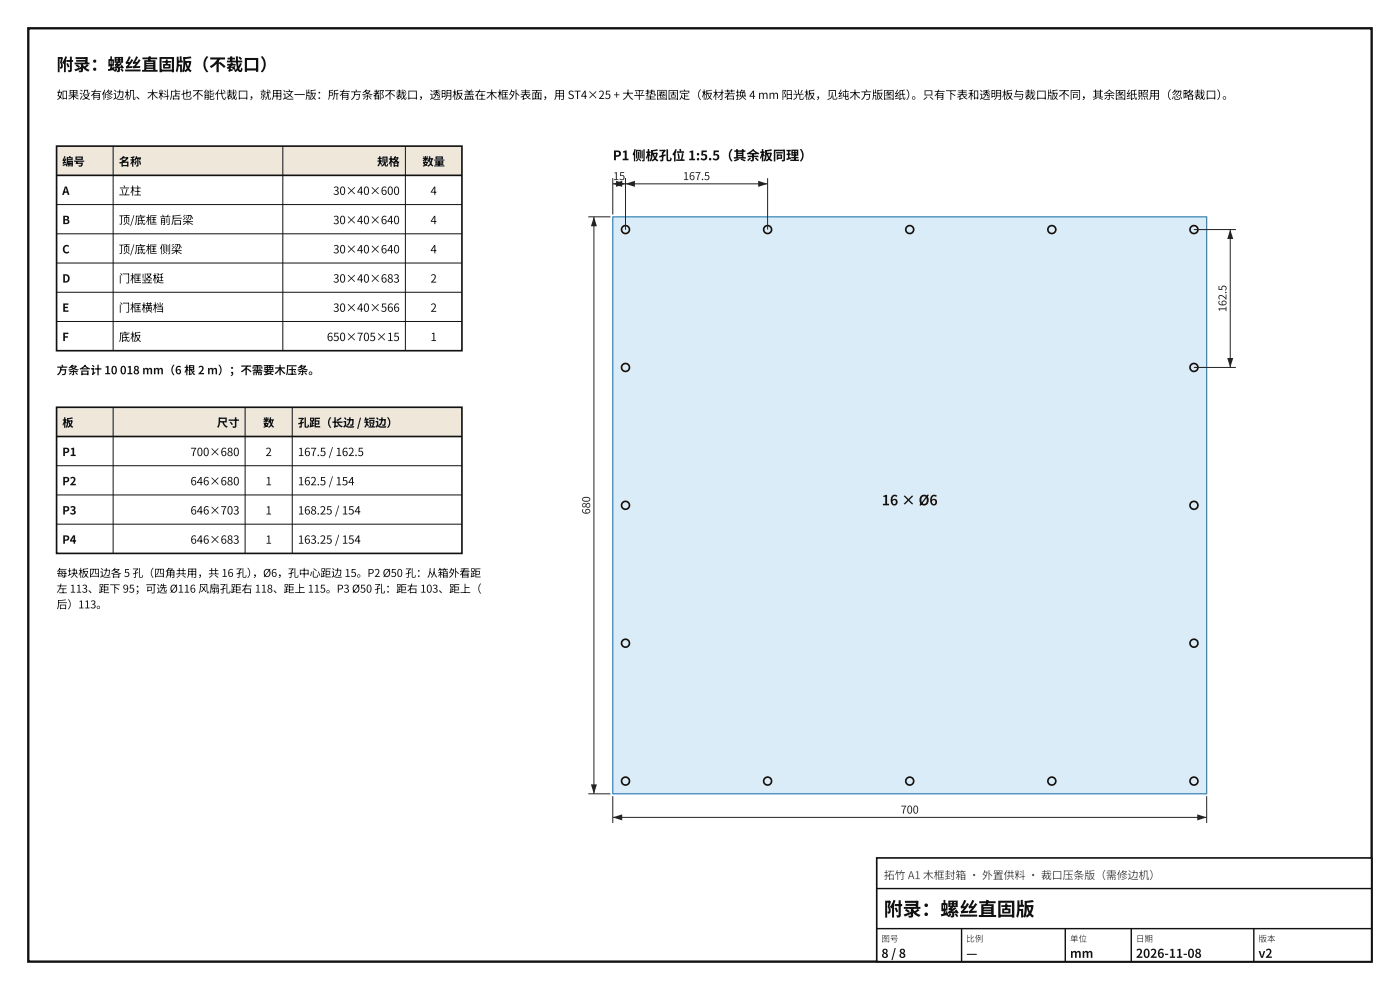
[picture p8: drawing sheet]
<svg xmlns="http://www.w3.org/2000/svg" width="297mm" height="210mm" viewBox="0 0 297 210" stroke-linecap="round" stroke-linejoin="round" font-family="sans-serif">
<defs><g id="words">
<text font-size="4" fill="#111" x="187.5" y="194.3">附录：螺丝直固版</text>
<text font-size="3.6" fill="#111" x="12" y="15">附录：螺丝直固版（不裁口）</text>
<text font-size="3" fill="#111" x="187.1" y="107.2">16 × Ø6</text>
<text font-size="2.8" fill="#111" x="130" y="34">P1 侧板孔位 1:5.5（其余板同理）</text>
<g font-size="2.6" fill="#111">
<text x="187" y="203.2">8 / 8</text>
<text x="205" y="203.2">—</text>
<text x="227" y="203.2">mm</text>
<text x="241" y="203.2">2026-11-08</text>
<text x="267" y="203.2">v2</text>
</g>
<g font-size="2.4" fill="#111">
<text x="12" y="21">如果没有修边机、木料店也不能代裁口，就用这一版：所有方条都不裁口，透明板盖在木框外表面，用 ST4×25 + 大平垫圈固定（板材若换 4 mm 阳光板，见纯木方版图纸）</text>
<text x="193.4" y="21">。只有下表和透明板与裁口版不同，其余图纸照用（忽略裁口）</text>
<text x="259.3" y="21">。</text>
<text x="13.2" y="35.1">编号</text>
<text x="25.2" y="35.1">名称</text>
<text x="80" y="35.1">规格</text>
<text x="89.6" y="35.1">数量</text>
<text x="13.2" y="41.3">A</text>
<text x="25.2" y="41.3">立柱</text>
<text x="70.7" y="41.3">30×40×600</text>
<text x="91.3" y="41.3">4</text>
<text x="13.2" y="47.5">B</text>
<text x="25.2" y="47.5">顶/底框 前后梁</text>
<text x="70.7" y="47.5">30×40×640</text>
<text x="91.3" y="47.5">4</text>
<text x="13.2" y="53.7">C</text>
<text x="25.2" y="53.7">顶/底框 侧梁</text>
<text x="70.7" y="53.7">30×40×640</text>
<text x="91.3" y="53.7">4</text>
<text x="13.2" y="59.9">D</text>
<text x="25.2" y="59.9">门框竖梃</text>
<text x="70.7" y="59.9">30×40×683</text>
<text x="91.3" y="59.9">2</text>
<text x="13.2" y="66.1">E</text>
<text x="25.2" y="66.1">门框横档</text>
<text x="70.7" y="66.1">30×40×566</text>
<text x="91.3" y="66.1">2</text>
<text x="13.2" y="72.3">F</text>
<text x="25.2" y="72.3">底板</text>
<text x="69.4" y="72.3">650×705×15</text>
<text x="91.3" y="72.3">1</text>
<text x="12" y="79.4">方条合计 10</text>
<text x="25.5" y="79.4">018 mm（6 根 2 m）；不需要木压条。</text>
<text x="13.2" y="90.5">板</text>
<text x="46" y="90.5">尺寸</text>
<text x="55.8" y="90.5">数</text>
<text x="63.2" y="90.5">孔距（长边 / 短边）</text>
<text x="13.2" y="96.7">P1</text>
<text x="40.4" y="96.7">700×680</text>
<text x="56.3" y="96.7">2</text>
<text x="63.2" y="96.7">167.5 / 162.5</text>
<text x="13.2" y="102.9">P2</text>
<text x="40.4" y="102.9">646×680</text>
<text x="56.3" y="102.9">1</text>
<text x="63.2" y="102.9">162.5 / 154</text>
<text x="13.2" y="109.1">P3</text>
<text x="40.4" y="109.1">646×703</text>
<text x="56.3" y="109.1">1</text>
<text x="63.2" y="109.1">168.25 / 154</text>
<text x="13.2" y="115.3">P4</text>
<text x="40.4" y="115.3">646×683</text>
<text x="56.3" y="115.3">1</text>
<text x="63.2" y="115.3">163.25 / 154</text>
</g>
<g font-size="2.3" fill="#222">
<text x="130.1" y="38.2">15</text>
<text x="144.9" y="38.2">167.5</text>
<text x="260.2" y="66.2" transform="rotate(-90 260.2 66.2)">162.5</text>
<text x="125.2" y="109.1" transform="rotate(-90 125.2 109.1)">680</text>
<text x="191.1" y="172.6">700</text>
</g>
<g font-size="2.3" fill="#111">
<text x="12" y="122.4">每块板四边各 5 孔（四角共用，共 16 孔）</text>
<text x="12" y="125.7">左 113、距下 95；可选 Ø116 风扇孔距右 118、距上 115。P3 Ø50 孔：距右 103、距上（</text>
<text x="53.5" y="122.4">，Ø6，孔中心距边 15。P2 Ø50 孔：从箱外看距</text>
<text x="12" y="129.1">后）113。</text>
</g>
<text font-size="2.3" fill="#555" x="187.5" y="186.5">拓竹 A1 木框封箱 · 外置供料 · 裁口压条版（需修边机）</text>
<g font-size="1.8" fill="#555">
<text x="187" y="199.8">图号</text>
<text x="205" y="199.8">比例</text>
<text x="227" y="199.8">单位</text>
<text x="241" y="199.8">日期</text>
<text x="267" y="199.8">版本</text>
</g>
</g></defs>
<path d="M12 31h86v6.2h-86z" fill="#efe7da"/>
<path d="M12 31h86v43.4h-86zM12 37.2h86" fill="none" stroke="#111" stroke-width=".35"/>
<path d="M24 31v43.4M60 31v43.4M86 31v43.4M12 43.4h86M12 49.6h86M12 55.8h86M12 62h86M12 68.2h86" fill="none" stroke="#111" stroke-width=".21"/>
<path d="M12 86.4h86v6.2h-86z" fill="#efe7da"/>
<path d="M12 86.4h86v31h-86zM12 92.6h86" fill="none" stroke="#111" stroke-width=".35"/>
<path d="M12 98.8h86M24 86.4v31M52 86.4v31M62 86.4v31M12 105h86M12 111.2h86" fill="none" stroke="#111" stroke-width=".21"/>
<path d="M130 46h126v122.4h-126z" fill="#d9ecf7"/>
<path d="M130 46h126v122.4h-126z" fill="none" stroke="#2f7fb5" stroke-width=".25"/>
<g fill="none" stroke="#111" stroke-width=".35">
<circle cx="132.7" cy="48.7" r=".84"/>
<circle cx="162.8" cy="48.7" r=".84"/>
<circle cx="193" cy="48.7" r=".84"/>
<circle cx="223.1" cy="48.7" r=".84"/>
<circle cx="253.3" cy="48.7" r=".84"/>
<circle cx="132.7" cy="77.9" r=".84"/>
<circle cx="253.3" cy="77.9" r=".84"/>
<circle cx="132.7" cy="107.2" r=".84"/>
<circle cx="253.3" cy="107.2" r=".84"/>
<circle cx="132.7" cy="136.4" r=".84"/>
<circle cx="253.3" cy="136.4" r=".84"/>
<circle cx="132.7" cy="165.7" r=".84"/>
<circle cx="162.8" cy="165.7" r=".84"/>
<circle cx="193" cy="165.7" r=".84"/>
<circle cx="223.1" cy="165.7" r=".84"/>
<circle cx="253.3" cy="165.7" r=".84"/>
</g>
<path d="M130 168.9v5.7M130 173.4h126M256 168.9v5.7" fill="none" stroke="#222" stroke-width=".21"/>
<g fill="#222">
<path d="M130 173.4l2-.6v1.2z"/>
<path d="M254 172.8l2 .6-2 .6z"/>
</g>
<path d="M124.8 46h4.7M126 46v122.4M124.8 168.4h4.7" fill="none" stroke="#222" stroke-width=".21"/>
<g fill="#222">
<path d="M126 46l.6 2h-1.2z"/>
<path d="M125.4 166.4h1.2l-.6 2z"/>
</g>
<path d="M130 37.8v7.7M130 39h2.7M132.7 37.8v10.9" fill="none" stroke="#222" stroke-width=".21"/>
<g fill="#222">
<path d="M130 39l2-.6v1.2z"/>
<path d="M130.7 38.4l2 .6-2 .6z"/>
</g>
<path d="M132.7 37.8v10.9M132.7 39h30.1M162.8 37.8v10.9" fill="none" stroke="#222" stroke-width=".21"/>
<g fill="#222">
<path d="M132.7 39l2-.6v1.2z"/>
<path d="M160.8 38.4l2 .6-2 .6z"/>
</g>
<path d="M253.3 48.7h8.9M261 48.7v29.2M253.3 77.9h8.9" fill="none" stroke="#222" stroke-width=".21"/>
<g fill="#222">
<path d="M261 48.7l.6 2h-1.2z"/>
<path d="M260.4 75.9h1.2l-.6 2z"/>
</g>
<path d="M6 6h285v198h-285z" fill="none" stroke="#111" stroke-width=".5"/>
<path d="M186 182h105v22h-105z" fill="#fff"/>
<path d="M186 182h105v22h-105z" fill="none" stroke="#111" stroke-width=".35"/>
<path d="M186 188.5h105M186 197h105M204 197v7M226 197v7M240 197v7M266 197v7" fill="none" stroke="#111" stroke-width=".3"/>
<use href="#words"/>
</svg>
